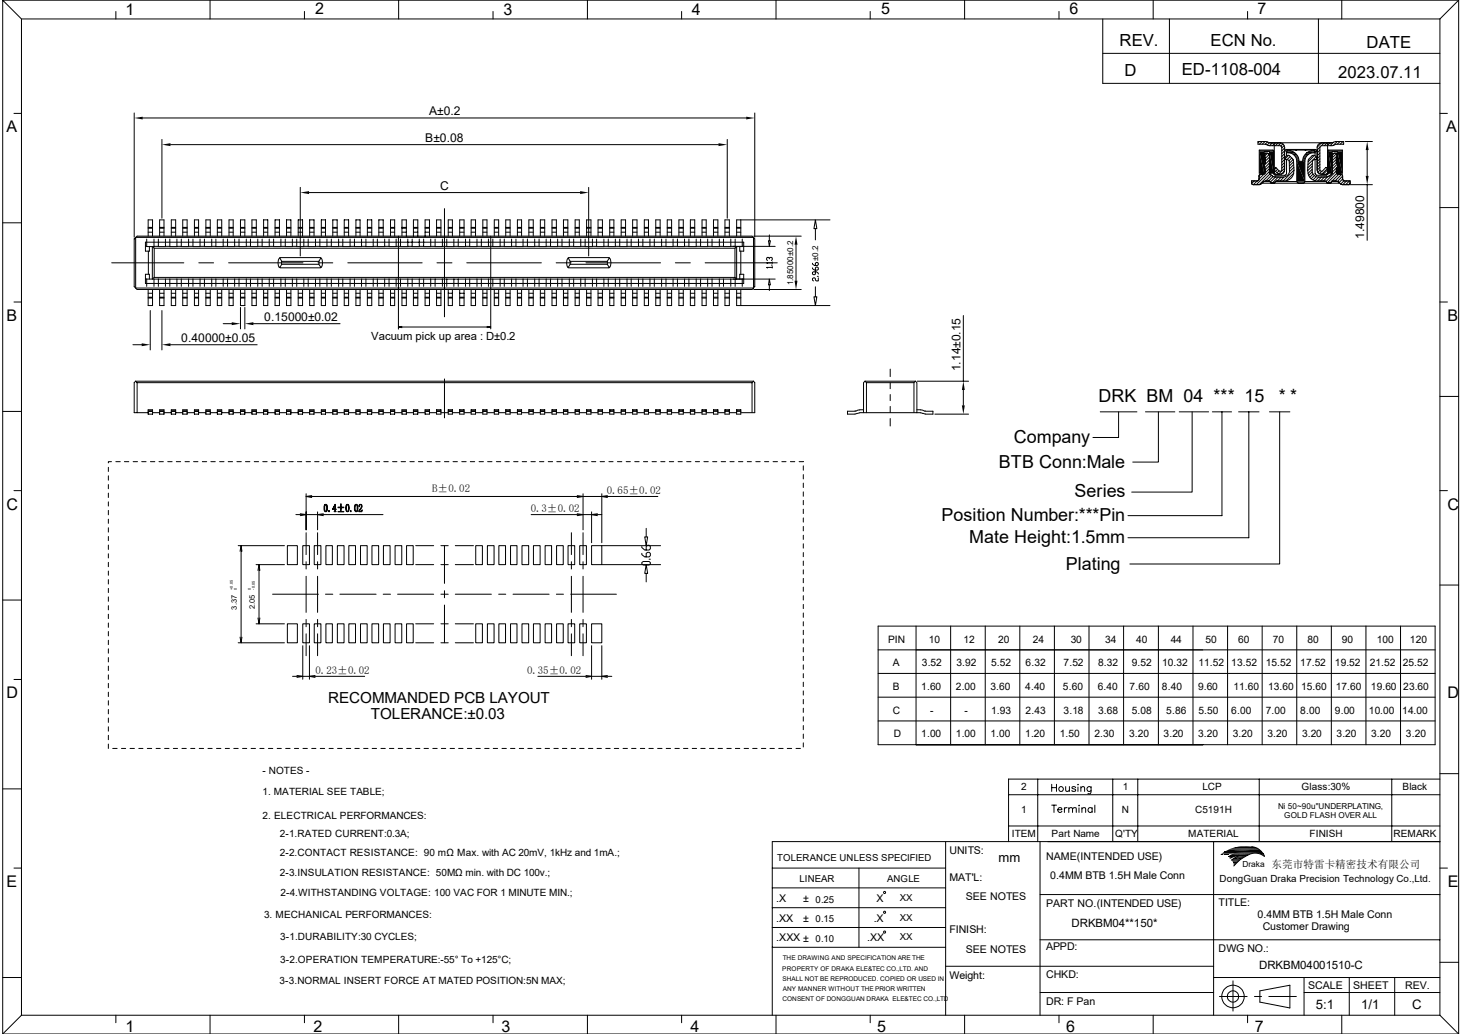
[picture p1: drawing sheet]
<svg xmlns="http://www.w3.org/2000/svg" width="297mm" height="210mm" viewBox="0 0 297 210" stroke-linecap="round" stroke-linejoin="round" font-family="sans-serif">
<defs><g id="words">
<g font-size="3.6">
<text x="223.2" y="81.7">DRK BM 04 *** 15</text>
<text x="259.8" y="81.7">* *</text>
<text x="202.9" y="95">BTB Conn:Male</text>
<text x="206" y="90">Company</text>
<text x="218.3" y="100.9">Series</text>
<text x="191.3" y="105.9">Position Number:***Pin</text>
<text x="196.9" y="110.4">Mate Height:1.5mm</text>
<text x="216.5" y="115.7">Plating</text>
</g>
<g font-size="3.4">
<text x="227.5" y="9.4">REV.</text>
<text x="245.9" y="9.4">ECN No.</text>
<text x="277.6" y="9.6">DATE</text>
<text x="228.4" y="15.4">D</text>
<text x="240.1" y="15.2">ED-1108-004</text>
<text x="271.8" y="15.7">2023.07.11</text>
</g>
<g font-size="3.3">
<text x="25.5" y="3.1">1</text>
<text x="64.1" y="2.9">2</text>
<text x="102.3" y="3">3</text>
<text x="140.5" y="3">4</text>
<text x="179" y="2.9">5</text>
<text x="217.3" y="2.9">6</text>
<text x="255.4" y="2.9">7</text>
<text x="1.3" y="26.8">A</text>
<text x="293.8" y="26.8">A</text>
<text x="1.3" y="65.1">B</text>
<text x="294.1" y="65.1">B</text>
<text x="1.3" y="103.5">C</text>
<text x="294.1" y="103.5">C</text>
<text x="1.3" y="141.8">D</text>
<text x="294.1" y="141.8">D</text>
<text x="1.3" y="180.1">E</text>
<text x="294.1" y="180.1">E</text>
<text x="25.5" y="209.7">1</text>
<text x="63.7" y="209.7">2</text>
<text x="101.9" y="209.7">3</text>
<text x="140.3" y="209.6">4</text>
<text x="178.2" y="209.7">5</text>
<text x="216.6" y="209.7">6</text>
<text x="254.9" y="209.6">7</text>
</g>
<g font-size="3.1">
<text x="66.7" y="142.8">RECOMMANDED PCB LAYOUT</text>
<text x="75.3" y="146">TOLERANCE:±0.03</text>
</g>
<g font-size="2.7">
<text x="202.9" y="175">mm</text>
<text x="267.3" y="204.9">5:1</text>
<text x="276.5" y="204.9">1/1</text>
<text x="286.9" y="204.9">C</text>
</g>
<g font-size="2.5">
<text x="87.2" y="23.4">A±0.2</text>
<text x="86.4" y="28.8">B±0.08</text>
<text x="89.4" y="38.6">C</text>
<text x="277.2" y="48.6" transform="rotate(-90 277.2 48.6)">1.49800</text>
<text x="53.7" y="65.2">0.15000±0.02</text>
<text x="36.8" y="69.4">0.40000±0.05</text>
<text x="195.1" y="75.4" transform="rotate(-90 195.1 75.4)">1.14±0.15</text>
</g>
<g font-size="2.3">
<text x="75.4" y="69.1">Vacuum pick up area : D±0.2</text>
<text x="217.7" y="188.4">DRKBM04**150*</text>
<text x="255.8" y="196.7">DRKBM04001510-C</text>
</g>
<g font-size="2.2">
<text x="87.8" y="99.9">B±0.02</text>
<text x="123.3" y="100.3">0.65±0.02</text>
<text x="107.8" y="104">0.3±0.02</text>
<text x="64.1" y="136.8">0.23±0.02</text>
<text x="107.1" y="136.8">0.35±0.02</text>
<text x="192.9" y="173.4">UNITS:</text>
<text x="192.9" y="178.9">MAT'L:</text>
<text x="212.5" y="174.6">NAME(INTENDED USE)</text>
<text x="213.4" y="178.6">0.4MM BTB 1.5H Male Conn</text>
<text x="258.3" y="176.4">东莞市特雷卡精密技术有限公司</text>
<text x="157.7" y="183.2">.X</text>
<text x="163.2" y="183.2">± 0.25</text>
<text x="178.1" y="183.2">X</text>
<text x="196.2" y="182.8">SEE NOTES</text>
<text x="212.5" y="184.2">PART NO.(INTENDED USE)</text>
<text x="247.6" y="184">TITLE:</text>
<text x="157.7" y="187.2">.XX</text>
<text x="157.7" y="191.2">.XXX ± 0.10</text>
<text x="163.2" y="187.2">± 0.15</text>
<text x="176.1" y="191.2">.XX</text>
<text x="177.5" y="187.2">.X</text>
<text x="192.9" y="189.4">FINISH:</text>
<text x="255.5" y="186.4">0.4MM BTB 1.5H Male Conn</text>
<text x="256.5" y="188.8">Customer Drawing</text>
<text x="196.2" y="193.5">SEE NOTES</text>
<text x="212.5" y="193">APPD:</text>
<text x="247.6" y="193.3">DWG NO.:</text>
<text x="192.9" y="198.9">Weight:</text>
<text x="212.5" y="198.6">CHKD:</text>
<text x="265.8" y="201">SCALE</text>
<text x="274.9" y="201">SHEET</text>
<text x="285.5" y="201">REV.</text>
<text x="212.5" y="204.2">DR: F Pan</text>
</g>
<g font-size="2.1">
<text x="180.4" y="130.5">PIN</text>
<text x="188.7" y="130.5">10</text>
<text x="195.8" y="130.5">12</text>
<text x="202.8" y="130.5">20</text>
<text x="209.8" y="130.5">24</text>
<text x="217.5" y="130.5">30</text>
<text x="224.5" y="130.5">34</text>
<text x="230.8" y="130.5">40</text>
<text x="237.8" y="130.5">44</text>
<text x="244.9" y="130.5">50</text>
<text x="251.6" y="130.5">60</text>
<text x="258.6" y="130.5">70</text>
<text x="265.6" y="130.5">80</text>
<text x="272.6" y="130.5">90</text>
<text x="279.7" y="130.5">100</text>
<text x="286.4" y="130.5">120</text>
<text x="181.4" y="135.3">A</text>
<text x="187.3" y="135.3">3.52</text>
<text x="194.3" y="135.3">3.92</text>
<text x="201.3" y="135.3">5.52</text>
<text x="208.4" y="135.3">6.32</text>
<text x="216.1" y="135.3">7.52</text>
<text x="223.1" y="135.3">8.32</text>
<text x="229.9" y="135.3">9.52</text>
<text x="236.1" y="135.3">10.32</text>
<text x="243.5" y="135.3">11.52</text>
<text x="250.1" y="135.3">13.52</text>
<text x="257.1" y="135.3">15.52</text>
<text x="264.2" y="135.3">17.52</text>
<text x="271.2" y="135.3">19.52</text>
<text x="278.3" y="135.3">21.52</text>
<text x="285" y="135.3">25.52</text>
<text x="181.4" y="140.1">B</text>
<text x="187.2" y="140.1">1.60</text>
<text x="194.2" y="140.1">2.00</text>
<text x="201.2" y="140.1">3.60</text>
<text x="208.3" y="140.1">4.40</text>
<text x="215.9" y="140.1">5.60</text>
<text x="223" y="140.1">6.40</text>
<text x="229.5" y="140.1">7.60</text>
<text x="236.1" y="140.1">8.40</text>
<text x="243.4" y="140.1">9.60</text>
<text x="250.6" y="140.1">11.60</text>
<text x="257.6" y="140.1">13.60</text>
<text x="264.3" y="140.1">15.60</text>
<text x="271.4" y="140.1">17.60</text>
<text x="278.5" y="140.1">19.60 23.60</text>
<text x="181.4" y="144.9">C</text>
<text x="181.6" y="149.8">D</text>
<text x="187.2" y="149.8">1.00</text>
<text x="188.9" y="144.9">-</text>
<text x="194.2" y="149.8">1.00</text>
<text x="196" y="144.9">-</text>
<text x="201.2" y="149.8">1.00</text>
<text x="201.3" y="144.9">1.93</text>
<text x="208.3" y="149.8">1.20</text>
<text x="208.4" y="144.9">2.43</text>
<text x="215.3" y="149.8">1.50</text>
<text x="216.1" y="144.9">3.18</text>
<text x="222.3" y="149.8">2.30</text>
<text x="223.1" y="144.9">3.68</text>
<text x="229.4" y="149.8">3.20</text>
<text x="229.9" y="144.9">5.08</text>
<text x="236.4" y="149.8">3.20</text>
<text x="236.9" y="144.9">5.86</text>
<text x="243.4" y="149.8">3.20</text>
<text x="243.5" y="144.9">5.50</text>
<text x="250.1" y="144.9">6.00</text>
<text x="250.4" y="149.8">3.20</text>
<text x="257.1" y="144.9">7.00</text>
<text x="257.5" y="149.8">3.20</text>
<text x="264.2" y="144.9">8.00</text>
<text x="264.5" y="149.8">3.20</text>
<text x="271.2" y="144.9">9.00</text>
<text x="271.5" y="149.8">3.20</text>
<text x="278.1" y="144.9">10.00</text>
<text x="278.6" y="149.8">3.20</text>
<text x="284.9" y="144.9">14.00</text>
<text x="285.6" y="149.8">3.20</text>
</g>
<g font-size="2">
<text x="53.3" y="161.5">1. MATERIAL SEE TABLE;</text>
<text x="53.3" y="157.3">- NOTES -</text>
<text x="207.4" y="160.5">2</text>
<text x="228.1" y="160.5">1</text>
<text x="244.3" y="160.5">LCP</text>
<text x="264.4" y="160.5">Glass:30%</text>
<text x="285" y="160.5">Black</text>
<text x="53.3" y="166.3">2. ELECTRICAL PERFORMANCES:</text>
<text x="207.4" y="165.1">1</text>
<text x="227.9" y="165.1">N</text>
<text x="242.8" y="165.1">C5191H</text>
<text x="56.9" y="169.9">2-1.RATED CURRENT:0.3A;</text>
<text x="56.9" y="173.8">2-2.CONTACT RESISTANCE: 90 mΩ Max. with AC 20mV, 1kHz and 1mA.;</text>
<text x="205.6" y="170">ITEM</text>
<text x="213.6" y="170">Part Name</text>
<text x="226.6" y="170">Q'TY</text>
<text x="241.4" y="170">MATERIAL</text>
<text x="266" y="170">FINISH</text>
<text x="283.1" y="170">REMARK</text>
<text x="56.9" y="177.9">2-3.INSULATION RESISTANCE: 50MΩ min. with DC 100v.;</text>
<text x="247.8" y="179.1">DongGuan Draka Precision Technology Co.,Ltd.</text>
<text x="57" y="182">2-4.WITHSTANDING VOLTAGE: 100 VAC FOR 1 MINUTE MIN.;</text>
<text x="53.6" y="186.5">3. MECHANICAL PERFORMANCES:</text>
<text x="56.9" y="190.9">3-1.DURABILITY:30 CYCLES;</text>
<text x="56.9" y="195.5">3-2.OPERATION TEMPERATURE:-55° To +125°C;</text>
<text x="56.8" y="199.9">3-3.NORMAL INSERT FORCE AT MATED POSITION:5N MAX;</text>
</g>
<g font-size="1.9">
<text x="157.9" y="174.9">TOLERANCE UNLESS SPECIFIED</text>
<text x="162.4" y="179.1">LINEAR</text>
<text x="180.2" y="179.1">ANGLE</text>
<text x="182.8" y="183">XX</text>
<text x="182.8" y="187">XX</text>
<text x="182.8" y="191">XX</text>
</g>
<g font-size="1.7">
<text x="166.2" y="53" transform="rotate(-90 166.2 53)">±0.2</text>
<text x="161.2" y="58" transform="rotate(-90 161.2 58)">1.85000±0.2</text>
<text x="259.6" y="164.3">Ni 50~90u&quot;UNDERPLATING,</text>
<text x="260.9" y="166.1">GOLD FLASH OVER ALL</text>
<text x="252.4" y="176">Draka</text>
</g>
<g font-size="1.5">
<text x="48.1" y="123.8" transform="rotate(-90 48.1 123.8)">3.37</text>
<text x="51.8" y="123.8" transform="rotate(-90 51.8 123.8)">2.05</text>
</g>
<g font-size="1.3">
<text x="158.9" y="197.1">PROPERTY OF DRAKA ELE&amp;TEC CO.,LTD. AND</text>
<text x="159" y="195.1">THE DRAWING AND SPECIFICATION ARE THE</text>
<text x="159" y="199.2">SHALL NOT BE REPRODUCED. COPIED OR USED IN</text>
<text x="159" y="203.4">CONSENT OF DONGGUAN DRAKA ELE&amp;TEC CO.,LTD</text>
<text x="159" y="201.3">ANY MANNER WITHOUT THE PRIOR WRITTEN</text>
</g>
<g font-size=".8">
<text x="47.3" y="119.8" transform="rotate(-90 47.3 119.8)">+0.05</text>
<text x="48.1" y="119.8" transform="rotate(-90 48.1 119.8)">0</text>
<text x="51" y="119.8" transform="rotate(-90 51 119.8)">0</text>
<text x="51.8" y="119.8" transform="rotate(-90 51.8 119.8)">-0.05</text>
</g>
</g></defs>
<g fill="none" stroke="#000" stroke-width=".2">
<path d="M.6 0h295.7v210h-295.7v-210l3.8 3.9M23.5 2.3v1.6M42.7 0v3.9M61.8 2.3v1.6M81 0v3.9M100.2 2.3v1.6M119.3 0v3.9M138.5 2.3v1.6M157.6 0v3.9M176.8 2.3v1.6M196 0v3.9M215.1 2.3v1.6"/>
<path d="M224 3.9v13h68.5M224 10.8h68.5M234.3 0v3.9M237.6 3.9v13M253.4 2.3v1.6M267.8 3.9v13M272.6 0v3.9M292.5 3.9h-288.1v202.3M292.5 3.9v202.3M296.3 0l-3.8 3.9M2.8 23h1.6M27.3 22.9v25.3"/>
<path d="M29 24h122.6M32.9 28.3v16M34.6 29.4h111.4M61 38.1v13.9M62.8 39.1h55.1M119.6 38.1v13.9M147.7 28.3v16M153.3 22.9v25.3M254.3 37.2v.2l.3 .1h1.3M254.8 36.7l-.5 .6M255.4 36.7l-.8 .8M255.4 36.7h-1.1v.5"/>
<path d="M255.8 30.5h2.9M255.8 30.7h2.9M255.9 28.7l-.3 .3M256.1 37.4l-.2 .1M256.2 35.4l-.4 .4M256.4 28.7l-.5 .6M256.5 35.2v.2M256.5 37v.2h15.5v-.2M256.7 33.7l.2 .4M256.7 36.9l-.6 .5M256.8 36.9h1.3M256.8 35.4l-1 1"/>
<path d="M256.8 33.4l-.1 .3M256.9 31.6l.1 .3M256.9 34.1l.1 .2v1l-1.1 .2-.2 1.2h-.3M256.9 31.5v.1M257 31.9v1.2l-.2 .3M257 28.7l-.6 .6M257.1 36.8l-.3 .1M257.1 36.7l.9 .1 .1 .3M257.1 29.3l.1 .1M257.3 29.3l.6 .3h2.2l.2 .3M257.5 31.2h.3M257.5 31.1h-.5l-.1 .4"/>
<path d="M257.5 28.8l-.5 .5M257.5 31.1l-.6 .7M257.6 28.9l-.4-.2h-1.6v.6h1.5M257.6 28.9l.5 .1M257.8 31.3l.1 .2M257.9 31.4l-.9 .8M257.9 29l-.5 .5M257.9 31.9l-.9 .8M257.9 32.5l-1.1 1.1M257.9 33.1l-1 1M257.9 33.7l-.9 .8M257.9 34.2l-.9 .9"/>
<path d="M257.9 34.8l-2.7 2.7M257.9 35.1l.2 .2M257.9 29h12.7M258 35.3l-2.2 2.2M258.1 29l2.2 .1 .4 .2 .2 .6M258.1 37.1h.9zM258.3 35.6l-1.1 1.1M258.5 29l-.6 .6M258.7 35.9l-1 .8M258.7 35.2h-.8v-4.4h-1.1v4.4h-1v-4.7h2.8l.1 .1v4.7M258.7 35.3h.3M258.9 34.3l.3-.3 .7 .8"/>
<path d="M258.9 29v6.1l.2 .3h.9M259.1 29l-.6 .6M259.1 35.9l-1 1.1M259.2 34.1l-.3 .4M259.3 36.8l-.2 .1-.1 .2M259.3 36.7l1.6 .1M259.5 34.4l-.4 .4M259.7 35.3l-.1 .1M259.7 29l-.6 .6M259.7 35.9l-1.2 1.2M259.8 34.7l-.4 .4M260.2 29l-.5 .6"/>
<path d="M260.3 36l-.8 .7M260.3 34.5l-.1 .3-.3-.1M260.4 29.9v4.6M260.6 29.2l-.4 .4M260.9 35.9l-.8 .9M260.9 29.5l-.5 .6M260.9 34.5a.85 .85 0 0 1-.5 .8 .85 .85 0 0 1-.9-.2l-.6-.6M260.9 34.8l-.6 .6M260.9 30.7v3.8a.84 .84 0 0 1-1.2 .8M261 33l-.6 .6M261 30.1l-.6 .5M261 31.2l-.6 .6"/>
<path d="M261 31.8l-.6 .6M261 33.6l-.6 .6M261 34.2l-1.2 1.1M261 29.9v4.6M261 32.4l.9 .2 .1 2.1a1.3 1.3 0 0 1-1.3 1.3l-1.8-.1-.9-.5M261 30.7l.1-.3h.2h5.9h.3v.3M261.4 31a1.78 1.78 0 0 1 2 1.8v4.1h-4.3M261.4 31.6v-.8l.3-.3h5.2l.3 .3v.8M261.4 32.4v2.9l-.3 .3h-2.1l-.3-.3M261.5 30.6h-.5l-.6 .6M261.8 31.5l-1.4 1.5M262 30.5v.1"/>
<path d="M262 30.6a2.2 2.2 0 0 1 1.9 2.2h.7a2.2 2.2 0 0 1 1.9-2.2M262.1 31.8l-.6 .6M262.4 32.1l-.5 .5M262.6 32.3l.1 .2M262.6 32.3l-.6-.6a.66 .66 0 0 0-1 .5v.2M262.7 32.4l-.7 .7M262.8 32.5l.1 2.2M262.8 32.9l-.8 .8M262.8 33.4l-.8 .9M262.8 34.7a1.96 1.96 0 0 1-2 2.1M262.8 34l-.8 .9M262.8 35.2l-1.6 1.5"/>
<path d="M262.9 34.5l-2.3 2.3M263.2 30.4v.1M263.4 30.4v.1M263.5 36.9l.1 .2 .2 .1M265.1 36.9l-.1 .2-.2 .1M265.1 36.9h4.4M265.1 30.4v.1M265.3 30.4v.1M265.7 34.7a1.96 1.96 0 0 0 2 2.1l1.5-.1M265.8 32.5l-.2 2.2 1-.9M265.9 32.3l-.1 .2M266.5 30.5v.1"/>
<path d="M266.6 34.4l-.9 .8M266.6 34.9l-.7 .7M266.6 33.2l-.9 .9M266.7 35.3l-.6 .7M267 35.7l-.6 .6M267 30.6h.6M267 31.5l-1.2 1.4M267.2 31a1.78 1.78 0 0 0-2.1 1.8v4.1M267.2 32.4v2.9l.3 .3h2l.3-.3M267.3 31.8l-.4-.3-.3 .1-.7 .7M267.3 31.8l.2 .6M267.4 31.8l-1.7 1.6"/>
<path d="M267.4 35.9l-.7 .6M267.5 32.4l-.8 .2-.1 2.1a1.3 1.3 0 0 0 1.2 1.3l1.8-.1 .9-.5M267.6 29.9v4.6a.85 .85 0 0 0 .5 .8 .85 .85 0 0 0 .9-.2M267.6 32.2l-.2 .2M267.6 34.5a.84 .84 0 0 0 1.3 .8M267.9 36l-.7 .7M268.1 32.3l-.5 .5M268.1 29.9l-.5 .6M268.1 30.5l-.5 .6M268.1 31.1l-.5 .6M268.1 31.7l-.5 .6M268.1 32.8l-.5 .6"/>
<path d="M268.1 33.4l-.5 .6M268.1 34l-.5 .6M268.1 34.6l-.4 .4M268.1 29.9l.1 4.7 .2 .2 .2-.1M268.4 29l-.6 .3-.2 .6M268.4 29.6l-.2 .3M268.4 29l-.8 .9M268.4 29h2.1M268.5 35.9l-.8 .9M268.5 34.8l-.5 .5M268.6 34.8l.8-.8 .3 .3v.2l-.6 .6M268.9 35.3v.1"/>
<path d="M269 29l-.6 .6M269.1 35.9l-.8 .9M269.2 36.8l.3 .1v.2M269.5 35.3h.3M269.6 37.1h.8zM269.6 29l-.6 .6M269.7 34.2l-1.2 1.2M269.7 35.9l-.8 .9M269.7 29v6.1l-.3 .3h-.8M269.8 30.5h2.9M269.8 30.7h2.9M269.8 35.2h.8v-4.4h1.1v4.4h1v-4.7h-2.8l-.1 .1v4.7"/>
<path d="M270.2 29l-.6 .6M270.4 37l-.1 .1M270.5 29l.8-.3h1.7v.6h-1.6M270.5 36.9h1.3M270.6 35.1l-.1 .2M270.8 31.3l-.1 .2M270.9 28.9l-.7 .7M271 31.1l-.3 .4M271.1 31.2h-.3M271.1 31.1h.4l.1 .4M271.3 29.3l-.6 .3h-2.3M271.4 36.8l.4 .1"/>
<path d="M271.4 36.7h-.6l-.3 .1-.1 .3M271.4 29.3l-.1 .1M271.5 32.4l-.9 .8M271.5 33l-.9 .8M271.5 34.7l-2.1 2.1M271.5 31.9v1.2l.3 .3M271.5 31.2l-.9 .8M271.5 35.3l-1.8 1.8M271.6 34.1l-.1 .2 .1 1 1.1 .2 .1 .9M271.6 31.5l.1 .1M271.7 31.6l-.2 .3M271.7 28.7l-.9 .8"/>
<path d="M271.7 31.6l-1.1 1M271.7 33.3l-1.1 1.1M271.7 33.9l-1.1 1.1M271.7 33.4l.2 .3M271.8 36.9l.6 .5M271.9 33.7l-.3 .4zM272 35.2v.2l-1.4 1.4M272.2 28.7l-.5 .6M272.5 37.4l.2 .1M272.5 35.4l-1.3 1.3M272.7 37.5h6.1M272.8 35.8l-1.1 1"/>
<path d="M272.8 36.4l-.8 .7M272.8 36.4l.1 .3h.2M272.8 28.7l-.6 .6M273 29.2l-.2 .1M273 36.7l-.6 .7M273.1 36.7h1.2v.5M273.3 28.7h5.5M273.6 36.7l-.8 .8M274.2 36.7l-.8 .8M274.3 37.2l-.1 .2-.3 .1M274.3 37.2l-.3 .3M277.7 30.5v5.2"/>
<path d="M277.7 37.5v11.3M292.5 23h1.5M.6 45.3h3.8M22.7 53.4h14.6M27.3 48.5l.6-.5h124.9l.5 .5v9.7l-.5 .6h-124.9l-.6-.6zM27.6 48.2h125.5v10.3h-125.5zM29.5 56.7h128M29.5 50h.3M29.8 48.6v1.5h1.5v-1.5M29.8 56.7v1.5M30.1 59.6h.9M30.1 46.2h.9"/>
<path d="M30.1 46.4h.9M30.1 47.2h.9M30.1 48v-3.3h.9v3.3M30.1 58.8v3.3h.9v-3.3M30.1 51v4.7M31.3 50h.9M31.3 56.7v1.5M31.3 50.4h118M31.3 56.3h118M31.3 50.4l-.4-.3v6.6l.4-.4M31.3 50.4v5.9M32.2 48.6v1.5h1.4v-1.5"/>
<path d="M32.2 56.7v1.5M32.4 59.6h.9M32.4 46.2h.9M32.4 46.4h.9M32.4 47.2h.9M32.4 48v-3.3h.9v3.3M32.4 58.8v3.3h.9v-3.3M33.6 50h.9M33.6 56.7v1.5M34.5 48.6v1.5h1.4v-1.5M34.5 56.7v1.5M34.8 59.6h.9"/>
<path d="M34.8 47.2h.9M34.8 46.2h.9M34.8 46.4h.9M34.8 48v-3.3h.9v3.3M34.8 58.8v3.3h.9v-3.3M35.9 50h.9M35.9 56.7v1.5M36.8 48.6v1.5h1.5v-1.5M36.8 56.7v1.5M37.1 59.6h.9M37.1 46.2h.9M37.1 46.4h.9"/>
<path d="M37.1 47.2h.9M37.1 48v-3.3h.9v3.3M37.1 58.8v3.3h.9v-3.3M38.3 50h.9M38.3 56.7v1.5M39.2 48.6v1.5h1.4v-1.5M39.2 56.7v1.5M39.5 59.6h.8M39.5 46.2h.8M39.5 46.4h.8M39.5 47.2h.8M39.5 48v-3.3h.8v3.3"/>
<path d="M39.5 58.8v3.3h.8v-3.3M40.4 53.4h3M40.6 50h.9M40.6 56.7v1.5M41.5 48.6v1.5h1.5v-1.5M41.5 56.7v1.5M41.8 59.6h.9M41.8 47.2h.9M41.8 46.2h.9M41.8 46.4h.9M41.8 48v-3.3h.9v3.3M41.8 58.8v3.3h.9v-3.3"/>
<path d="M43 50h.9M43 56.7v1.5M43.9 48.6v1.5h1.4v-1.5M43.9 56.7v1.5M44.2 59.6h.8M44.2 46.2h.8M44.2 46.4h.8M44.2 47.2h.8M44.2 48v-3.3h.8v3.3M44.2 58.8v3.3h.8v-3.3M45.3 50h.9M45.3 56.7v1.5"/>
<path d="M46.2 48.6v1.5h1.5v-1.5M46.2 56.7v1.5M46.4 53.4h15.2M46.5 59.6h.9M46.5 46.2h.9M46.5 46.4h.9M46.5 47.2h.9M46.5 48v-3.3h.9v3.3M46.5 58.8v3.3h.9v-3.3M47.7 50h.9M47.7 56.7v1.5M48.6 48.6v1.5h1.4v-1.5"/>
<path d="M48.6 56.7v1.5M48.9 59.6h.8M48.9 47.2h.8M48.9 46.2h.8M48.9 46.4h.8M48.9 48v-3.3h.8v3.3M48.9 58.8v3.3h.8v-3.3M50 50h.9M50 56.7v1.5M50.9 48.6v1.5h1.5v-1.5M50.9 56.7v1.5M51.2 59.6h.9"/>
<path d="M51.2 46.2h.9M51.2 46.4h.9M51.2 47.2h.9M51.2 48v-3.3h.9v3.3M51.2 58.8v3.3h.9v-3.3M52.4 50h.9M52.4 56.7v1.5M53.3 48.6v1.5h1.4v-1.5M53.3 56.7v1.5M53.6 59.6h.8M53.6 48v-3.3h.8v3.3M53.6 58.8v3.3h.8v-3.3"/>
<path d="M53.6 47.2h.8M53.6 46.2h.8M53.6 46.4h.8M54.7 56.7v1.5M54.7 50h.9M55.6 48.6v1.5h1.5v-1.5M55.6 56.7v1.5M55.9 48v-3.3h.9v3.3M55.9 58.8v3.3h.9v-3.3M55.9 59.6h.9M55.9 46.2h.9M55.9 46.4h.9"/>
<path d="M55.9 47.2h.9M56.7 52.5l-.2 .9 .2 .9M56.7 54.2l.2 .2M56.9 52.4l.3 .7M56.9 52.3h8.2M56.9 54.4h8.2M56.9 52.4l-.2 .1M57.1 56.7v1.5M57.1 50h.9M57.2 53.7l-.3 .7M57.2 53.1h7.6M57.2 53.7h7.6"/>
<path d="M57.2 53.1v.6M58 48.6v1.5h1.4v-1.5M58 56.7v1.5M58.2 48v-3.3h.9v3.3M58.2 58.8v3.3h.9v-3.3M58.2 59.6h.9M58.2 46.2h.9M58.2 46.4h.9M58.2 47.2h.9M59.4 56.7v1.5M59.4 50h.9M60.3 48.6v1.5h1.4v-1.5"/>
<path d="M60.3 56.7v1.5M60.6 48v-3.3h.9v3.3M60.6 58.8v3.3h.9v-3.3M60.6 59.6h.9M60.6 47.2h.9M60.6 46.2h.9M60.6 46.4h.9M61.7 56.7v1.5M61.7 50h.9M62.6 48.6v1.5h1.5v-1.5M62.6 56.7v1.5M62.9 48v-3.3h.9v3.3"/>
<path d="M62.9 58.8v3.3h.9v-3.3M62.9 59.6h.9M62.9 46.2h.9M62.9 46.4h.9M62.9 47.2h.9M64.1 56.7v1.5M64.1 50h.9M64.6 53.4h3M64.8 53.7l.4 .7M64.8 53.1v.6M65 48.6v1.5h1.4v-1.5M65 56.7v1.5"/>
<path d="M65.1 52.4l.2 .1M65.2 52.4h.1M65.2 52.4l-.4 .7M65.3 48v-3.3h.8v3.3M65.3 58.8v3.3h.8v-3.3M65.3 59.6h.8M65.3 54.2l-.2 .2M65.3 46.2h.8M65.3 46.4h.8M65.3 47.2h.8M65.3 52.5l.2 .9-.2 .8M66.4 56.7v1.5"/>
<path d="M66.4 50h.9M67.3 48.6v1.5h1.5v-1.5M67.3 56.7v1.5M67.6 48v-3.3h.9v3.3M67.6 58.8v3.3h.9v-3.3M67.6 59.6h.9M67.6 46.2h.9M67.6 46.4h.9M67.6 47.2h.9M68.8 56.7v1.5M68.8 50h.8M69.6 48.6v1.5h1.5v-1.5"/>
<path d="M69.6 56.7v1.5M69.9 48v-3.3h.9v3.3M69.9 58.8v3.3h.9v-3.3M69.9 59.6h.9M69.9 46.2h.9M69.9 46.4h.9M69.9 47.2h.9M70.7 53.4h15.1M71.1 56.7v1.5M71.1 50h.9M72 48.6v1.5h1.4v-1.5M72 56.7v1.5"/>
<path d="M72.3 59.6h.9M72.3 48v-3.3h.9v3.3M72.3 58.8v3.3h.9v-3.3M72.3 46.2h.9M72.3 46.4h.9M72.3 47.2h.9M73.4 56.7v1.5M73.4 50h.9M74.3 48.6v1.5h1.5v-1.5M74.3 56.7v1.5M74.6 48v-3.3h.9v3.3M74.6 58.8v3.3h.9v-3.3"/>
<path d="M74.6 59.6h.9M74.6 46.2h.9M74.6 46.4h.9M74.6 47.2h.9M75.8 56.7v1.5M75.8 50h.9M76.7 56.7v1.5M77 48v-3.3h.9v3.3M77 58.8v3.3h.9v-3.3M77 59.6h.9M77 46.2h.9M77 46.4h.9"/>
<path d="M77 47.2h.9M78.1 48.6v1.5h-1.4v-1.5M78.1 56.7v1.5M78.1 50h.9M79 48.6v1.5h1.5v-1.5M79 56.7v1.5M79.3 59.6h.9M79.3 48v-3.3h.9v3.3M79.3 58.8v3.3h.9v-3.3M79.3 46.2h.9M79.3 46.4h.9M79.3 47.2h.9"/>
<path d="M80.5 56.7v1.5M80.5 50h.9M80.9 48v18.8M81.4 48.6v1.5h1.4v-1.5M81.4 56.7v1.5M81.7 59.6h.8M81.7 48v-3.3h.8v3.3M81.7 58.8v3.3h.8v-3.3M81.7 46.2h.8M81.7 46.4h.8M81.7 47.2h.8M82.8 56.7v1.5"/>
<path d="M82.8 50h.9M83.7 48.6v1.5h1.5v-1.5M83.7 56.7v1.5M84 59.6h.9M84 48v-3.3h.9v3.3M84 46.2h.9M84 46.4h.9M84 47.2h.9M84 58.8v3.3h.9v-3.3M85.2 56.7v1.5M85.2 50h.9M86.1 48.6v1.5h1.4v-1.5"/>
<path d="M86.1 56.7v1.5M86.4 59.6h.8M86.4 48v-3.3h.8v3.3M86.4 46.2h.8M86.4 46.4h.8M86.4 47.2h.8M86.4 58.8v3.3h.8v-3.3M87.5 56.7v1.5M87.5 50h.9M88.4 48.6v1.5h1.5v-1.5M88.4 56.7v1.5M88.7 59.6h.9"/>
<path d="M88.7 48v-3.3h.9v3.3M88.7 58.8v3.3h.9v-3.3M88.7 46.2h.9M88.7 46.4h.9M88.7 47.2h.9M88.8 53.4h3M89.9 56.7v1.5M89.9 50h.9M90.3 42.4v21.9M90.8 56.7v1.5M91.1 48v-3.3h.8v3.3M91.1 58.8v3.3h.8v-3.3"/>
<path d="M91.1 59.6h.8M91.1 46.2h.8M91.1 46.4h.8M91.1 47.2h.8M92.2 48.6v1.5h-1.4v-1.5M92.2 56.7v1.5M92.2 50h.9M93.1 48.6v1.5h1.5v-1.5M93.1 56.7v1.5M93.4 48v-3.3h.9v3.3M93.4 58.8v3.3h.9v-3.3M93.4 59.6h.9"/>
<path d="M93.4 46.2h.9M93.4 46.4h.9M93.4 47.2h.9M94.6 56.7v1.5M94.6 50h.8M94.8 53.4h15.2M95.4 48.6v1.5h1.5v-1.5M95.4 56.7v1.5M95.7 59.6h.9M95.7 46.2h.9M95.7 46.4h.9M95.7 47.2h.9"/>
<path d="M95.7 48v-3.3h.9v3.3M95.7 58.8v3.3h.9v-3.3M96.9 50h.9M96.9 56.7v1.5M97.8 48.6v1.5h1.4v-1.5M97.8 56.7v1.5M98.1 59.6h.8M98.1 47.2h.8M98.1 46.2h.8M98.1 46.4h.8M98.1 48v-3.3h.8v3.3M98.1 58.8v3.3h.8v-3.3"/>
<path d="M99.2 50h.9M99.2 56.7v1.5M99.7 48v18.8M100.1 48.6v1.5h1.5v-1.5M100.1 56.7v1.5M100.4 59.6h.9M100.4 46.2h.9M100.4 46.4h.9M100.4 47.2h.9M100.4 48v-3.3h.9v3.3M100.4 58.8v3.3h.9v-3.3M101.6 50h.8"/>
<path d="M101.6 56.7v1.5M102.4 48.6v1.5h1.5v-1.5M102.4 56.7v1.5M102.7 59.6h.9M102.7 46.2h.9M102.7 46.4h.9M102.7 47.2h.9M102.7 48v-3.3h.9v3.3M102.7 58.8v3.3h.9v-3.3M103.9 50h.9M103.9 56.7v1.5M104.8 48.6v1.5h1.5v-1.5"/>
<path d="M104.8 56.7v1.5M105.1 59.6h.9M105.1 47.2h.9M105.1 46.2h.9M105.1 46.4h.9M105.1 48v-3.3h.9v3.3M105.1 58.8v3.3h.9v-3.3M106.3 50h.8M106.3 56.7v1.5M107.1 48.6v1.5h1.5v-1.5M107.1 56.7v1.5M107.4 59.6h.9"/>
<path d="M107.4 46.2h.9M107.4 46.4h.9M107.4 47.2h.9M107.4 48v-3.3h.9v3.3M107.4 58.8v3.3h.9v-3.3M108.6 50h.9M108.6 56.7v1.5M109.5 48.6v1.5h1.5v-1.5M109.5 56.7v1.5M109.8 59.6h.9M109.8 47.2h.9M109.8 46.2h.9"/>
<path d="M109.8 46.4h.9M109.8 48v-3.3h.9v3.3M109.8 58.8v3.3h.9v-3.3M111 50h.8M111 56.7v1.5M111.8 48.6v1.5h1.5v-1.5M111.8 56.7v1.5M112.1 59.6h.9M112.1 47.2h.9M112.1 46.2h.9M112.1 46.4h.9M112.1 48v-3.3h.9v3.3"/>
<path d="M112.1 58.8v3.3h.9v-3.3M113 53.4h3M113.3 50h.9M113.3 56.7v1.5M114.2 48.6v1.5h1.5v-1.5M114.2 56.7v1.5M114.5 59.6h.9M114.5 46.2h.9M114.5 46.4h.9M114.5 47.2h.9M114.5 48v-3.3h.9v3.3M114.5 58.8v3.3h.9v-3.3"/>
<path d="M115.4 54.2l.2 .2M115.4 52.4l.4 .7M115.4 54.4h.1M115.6 52.4h-.1a1.49 1.49 0 0 0-.2 1.9M115.6 52.3h8.1M115.6 54.4h8.1M115.7 50h.8M115.7 56.7v1.5M115.8 53.7l-.4 .6M115.8 53.1h7.6M115.8 53.7h7.6M115.9 53.1v.6"/>
<path d="M116.5 48.6v1.5h1.5v-1.5M116.5 56.7v1.5M116.8 59.6h.9M116.8 47.2h.9M116.8 46.2h.9M116.8 46.4h.9M116.8 48v-3.3h.9v3.3M116.8 58.8v3.3h.9v-3.3M118 50h.9M118 56.7v1.5M118.9 48.6v1.5h1.5v-1.5M118.9 56.7v1.5"/>
<path d="M119 53.4h15.2M119.2 59.6h.9M119.2 46.2h.9M119.2 46.4h.9M119.2 47.2h.9M119.2 48v-3.3h.9v3.3M119.2 58.8v3.3h.9v-3.3M120.4 50h.8M120.4 56.7v1.5M121.2 48.6v1.5h1.5v-1.5M121.2 56.7v1.5M121.5 59.6h.9"/>
<path d="M121.5 46.2h.9M121.5 46.4h.9M121.5 47.2h.9M121.5 48v-3.3h.9v3.3M121.5 58.8v3.3h.9v-3.3M122.7 50h.9M122.7 56.7v1.5M123.4 53.1v.6M123.4 53.7l.4 .6M123.6 48.6v1.5h1.4v-1.5M123.6 56.7v1.5M123.7 52.4l.2 .1"/>
<path d="M123.7 54.4h.1M123.8 52.4l-.4 .7M123.9 59.6h.8M123.9 54.2l-.2 .2M123.9 47.2h.8M123.9 46.2h.8M123.9 46.4h.8M123.9 48v-3.3h.8v3.3M123.9 58.8v3.3h.8v-3.3M123.9 52.5l.2 .9-.2 .8M125 50h.9M125 56.7v1.5"/>
<path d="M125.9 56.7v1.5M126.2 59.6h.9M126.2 48v-3.3h.9v3.3M126.2 58.8v3.3h.9v-3.3M126.2 46.2h.9M126.2 46.4h.9M126.2 47.2h.9M127.4 48.6v1.5h-1.5v-1.5M127.4 56.7v1.5M127.4 50h.8M128.2 48.6v1.5h1.5v-1.5M128.2 56.7v1.5"/>
<path d="M128.5 59.6h.9M128.5 48v-3.3h.9v3.3M128.5 58.8v3.3h.9v-3.3M128.5 46.2h.9M128.5 46.4h.9M128.5 47.2h.9M129.7 56.7v1.5M129.7 50h.9M130.6 48.6v1.5h1.4v-1.5M130.6 56.7v1.5M130.9 59.6h.8M130.9 48v-3.3h.8v3.3"/>
<path d="M130.9 58.8v3.3h.8v-3.3M130.9 47.2h.8M130.9 46.2h.8M130.9 46.4h.8M132 56.7v1.5M132 50h.9M132.9 48.6v1.5h1.5v-1.5M132.9 56.7v1.5M133.2 59.6h.9M133.2 48v-3.3h.9v3.3M133.2 58.8v3.3h.9v-3.3M133.2 46.2h.9"/>
<path d="M133.2 46.4h.9M133.2 47.2h.9M134.4 50h.9M134.4 56.7v1.5M135.3 48.6v1.5h1.4v-1.5M135.3 56.7v1.5M135.6 59.6h.8M135.6 48v-3.3h.8v3.3M135.6 58.8v3.3h.8v-3.3M135.6 47.2h.8M135.6 46.2h.8M135.6 46.4h.8"/>
<path d="M136.7 56.7v1.5M136.7 50h.9M137.2 53.4h3.1M137.6 48.6v1.5h1.5v-1.5M137.6 56.7v1.5M137.9 59.6h.9M137.9 47.2h.9M137.9 48v-3.3h.9v3.3M137.9 58.8v3.3h.9v-3.3M137.9 46.2h.9M137.9 46.4h.9M139.1 56.7v1.5"/>
<path d="M139.1 50h.9M140 48.6v1.5h1.4v-1.5M140 56.7v1.5M140.3 59.6h.8M140.3 48v-3.3h.8v3.3M140.3 58.8v3.3h.8v-3.3M140.3 46.2h.8M140.3 46.4h.8M140.3 47.2h.8M141.4 50h.9M141.4 56.7v1.5M142.3 48.6v1.5h1.5v-1.5"/>
<path d="M142.3 56.7v1.5M142.6 59.6h.9M142.6 48v-3.3h.9v3.3M142.6 58.8v3.3h.9v-3.3M142.6 46.2h.9M142.6 46.4h.9M142.6 47.2h.9M143.3 53.4h14.6M143.8 56.7v1.5M143.8 50h.9M144.7 48.6v1.5h1.4v-1.5M144.7 56.7v1.5"/>
<path d="M144.9 59.6h.9M144.9 47.2h.9M144.9 48v-3.3h.9v3.3M144.9 58.8v3.3h.9v-3.3M144.9 46.2h.9M144.9 46.4h.9M146.1 56.7v1.5M146.1 50h.9M147 48.6v1.5h1.5v-1.5M147 56.7v1.5M147.3 59.6h.9M147.3 48v-3.3h.9v3.3"/>
<path d="M147.3 58.8v3.3h.9v-3.3M147.3 46.2h.9M147.3 46.4h.9M147.3 47.2h.9M148.5 56.7v1.5M149.3 50.4v5.9M149.3 50.4l.3-.3v6.6l-.3-.4M149.4 48.6v1.5h1.4v-1.5M149.4 56.7v1.5M149.6 59.6h.9M149.6 47.2h.9M149.6 46.2h.9"/>
<path d="M149.6 46.4h.9M149.6 58.8v3.3h19M150.3 50v1h.8v-1.8h-121.6v1.8h.9v-1M150.3 56.7v-1h.8v1.9h-121.6v-1.9h.9v1M150.5 44.7v3.3M150.5 51v4.7M150.5 58.8v3.3M150.8 56.7v1.5M153.1 48h9.7M153.1 58.8h9.7M156.1 48.9h.4l-.2 1.1zM156.3 56.7l.2 1.2h-.4z"/>
<path d="M156.3 52.6l-.2-.3-.4 .1v.3l.2 .2M156.3 52.4l.2-.1 .4 .1v.3l-.2 .2M156.3 47.7v1.2M156.3 57.9v1.1M156.7 53.8h.2M156.9 54.3h-1.2l.2 .1M156.9 53.4h-1.2l.2 .1M156.9 53.2v.3M156.9 54.1v.3M157.5 50h-9M161.7 49.7v7.3M165.1 54.4v.2l.4 .3 .7-.2v-.3l-.3-.2-.2 .2v.5"/>
<path d="M165.1 53.5v.1l.4 .3h.5l.2-.1v-.3l-.3-.2-.2 .2v.4M165.7 46.4v2.3M165.7 58.3v2M165.7 55.2v.5l-.2 .1-.4-.1v-.4l.2-.1h.6l.3 .3v.2M165.7 44.7l.2 1.7h-.5zM166 56.1h.2M166.2 56.4v.7h-.3l-.2-.2-.2-.5-.4 .2v.3l.2 .2M168.6 44.7h-19v3.3M292.5 42.2h3.8M2.8 61.3h1.6M27 70h1.8M27.6 77.4l-.3 .3v6.1h2.8"/>
<path d="M27.6 77.4h125.5M27.6 77.4l.3 .3M27.9 77.7h124.9M27.9 77.7v6.1M30.1 60.4h.9M30.1 60.5h.9M30.5 63.1v8M32.4 60.4h.9M32.4 60.5h.9M32.9 63.1v8M34.6 70h17.6M34.8 60.4h.9"/>
<path d="M34.8 60.5h.9M37.1 60.4h.9M37.1 60.5h.9M39.5 60.4h.8M39.5 60.5h.8M41.8 60.4h.9M41.8 60.5h.9M44.2 60.4h.8M44.2 60.5h.8M45.3 65.7h1.8M46.5 60.4h.9M46.5 60.5h.9"/>
<path d="M48.9 62.4v4.4M48.9 60.4h.8M48.9 60.5h.8M49.7 62.4v4.4M51.2 60.4h.9M51.2 60.5h.9M51.5 65.7h17.6M53.6 60.4h.8M53.6 60.5h.8M55.9 60.4h.9M55.9 60.5h.9M58.2 60.4h.9"/>
<path d="M58.2 60.5h.9M60.6 60.4h.9M60.6 60.5h.9M62.9 60.4h.9M62.9 60.5h.9M65.3 60.4h.8M65.3 60.5h.8M67.6 60.4h.9M67.6 60.5h.9M69.9 60.4h.9M69.9 60.5h.9M72.3 60.4h.9"/>
<path d="M72.3 60.5h.9M74.6 60.4h.9M74.6 60.5h.9M77 60.4h.9M77 60.5h.9M79.3 60.4h.9M79.3 60.5h.9M80.9 66.4h18.8M81.7 66.3l-.8 .1 .8 .1M81.7 60.4h.8M81.7 60.5h.8M84 60.4h.9"/>
<path d="M84 60.5h.9M86.4 60.4h.8M86.4 60.5h.8M88.7 60.4h.9M88.7 60.5h.9M90.3 77v7.9M91.1 60.4h.8M91.1 60.5h.8M93.4 60.4h.9M93.4 60.5h.9M95.7 60.4h.9M95.7 60.5h.9"/>
<path d="M98.1 60.4h.8M98.1 60.5h.8M98.9 66.3l.8 .1-.8 .1M100.4 60.4h.9M100.4 60.5h.9M102.7 60.4h.9M102.7 60.5h.9M105.1 60.4h.9M105.1 60.5h.9M107.4 60.4h.9M107.4 60.5h.9M109.8 60.4h.9"/>
<path d="M109.8 60.5h.9M112.1 60.4h.9M112.1 60.5h.9M114.5 60.4h.9M114.5 60.5h.9M116.8 60.4h.9M116.8 60.5h.9M119.2 60.4h.9M119.2 60.5h.9M121.5 60.4h.9M121.5 60.5h.9M123.9 60.4h.8"/>
<path d="M123.9 60.5h.8M126.2 60.4h.9M126.2 60.5h.9M128.5 60.4h.9M128.5 60.5h.9M130.9 60.4h.8M130.9 60.5h.8M133.2 60.4h.9M133.2 60.5h.9M135.6 60.4h.8M135.6 60.5h.8M137.9 60.4h.9"/>
<path d="M137.9 60.5h.9M140.3 60.4h.8M140.3 60.5h.8M142.6 60.4h.9M142.6 60.5h.9M144.9 60.4h.9M144.9 60.5h.9M147.3 60.4h.9M147.3 60.5h.9M149.6 60.4h.9M149.6 60.5h.9M152.8 77.7v6.1"/>
<path d="M153.1 77.4l.2 .3v6.1h-2.8M153.1 77.4l-.3 .3M165.4 60.3h.5l-.2 1.8zM175.7 77.4l-.3 .3v6.1M175.7 77.4h10.3M175.7 77.4l.3 .3M176 77.7v6.1M180.8 75v1.5M180.8 77.7v1.3M185.7 77.7v6.1M186 77.4l-.3 .3h-9.7M186 77.4l.3 .3v6.1"/>
<path d="M186.4 77.4h10.4M195.7 64.1v13.3M195.7 79.2v3.1M292.5 61.3h1.5M.6 83.6h3.8M2.8 99.7h1.6M22 94.9v.9M22 96.6v.9M22 98.4v.9M22.6 93.8h-.6v.2M23.5 93.8h.9M25.3 93.8h.9"/>
<path d="M27.1 93.8h.8M28.8 93.8h.9M30.1 83.5h.9M30.1 83.2h.9v.9h-.9zM30.6 93.8h.9M31 83.8h1.4M32.3 93.8h.9M32.4 83.5h.9M32.4 83.2h.9v.9h-.9zM33.3 83.8h1.5M34.1 93.8h.9M34.8 83.5h.9"/>
<path d="M34.8 83.2h.9v.9h-.9zM35.7 83.8h1.4M35.8 93.8h.9M37.1 83.5h.9M37.1 83.2h.9v.9h-.9zM37.6 93.8h.9M38 83.8h1.5M39.3 93.8h.9M39.5 83.5h.8M39.5 83.2h.8v.9h-.8zM40.3 83.8h1.5M41.1 93.8h.9"/>
<path d="M41.8 83.5h.9M41.8 83.2h.9v.9h-.9zM42.7 83.8h1.5M42.8 93.8h.9M44.2 83.5h.8M44.2 83.2h.8v.9h-.8zM44.6 93.8h.9M45 83.8h1.5M46.4 93.8h.8M46.5 83.5h.9M46.5 83.2h.9v.9h-.9zM47.4 83.8h1.5"/>
<path d="M48.1 93.8h.9M48.9 83.5h.8M48.9 83.2h.8v.9h-.8zM49.7 83.8h1.5M49.9 93.8h.9M51.2 83.5h.9M51.2 83.2h.9v.9h-.9zM51.6 93.8h.9M52.1 83.8h1.5M53.4 93.8h.9M53.6 83.5h.8M53.6 83.2h.8v.9h-.8z"/>
<path d="M54.4 83.8h1.5M55.2 93.8h.8M55.9 83.5h.9M55.9 83.2h.9v.9h-.9zM56.8 83.8h1.4M56.9 93.8h.9M58.2 83.5h.9M58.2 83.2h.9v.9h-.9zM58.7 93.8h.9M59.1 83.8h1.5M60.4 93.8h.9M60.6 83.5h.9"/>
<path d="M60.6 83.2h.9v.9h-.9zM61.5 83.8h1.4M62.2 93.8h.9M62.9 83.5h.9M62.9 83.2h.9v.9h-.9zM63.8 83.8h1.5M63.9 93.8h.9M65.3 83.5h.8M65.3 83.2h.8v.9h-.8zM65.7 93.8h.9M66.1 83.8h1.5M67.4 93.8h.9"/>
<path d="M67.6 83.5h.9M67.6 83.2h.9v.9h-.9zM68.5 83.8h1.4M69.2 93.8h.9M69.9 83.5h.9M69.9 83.2h.9v.9h-.9zM70.8 83.8h1.5M71 93.8h.8M72.3 83.5h.9M72.3 83.2h.9v.9h-.9zM72.7 93.8h.9M73.2 83.8h1.4"/>
<path d="M74.5 93.8h.9M74.6 83.5h.9M74.6 83.2h.9v.9h-.9zM75.5 83.8h1.5M76.2 93.8h.9M77 83.5h.9M77 83.2h.9v.9h-.9zM77.9 83.8h1.4M78 93.8h.9M79.3 83.5h.9M79.3 83.2h.9v.9h-.9zM79.8 93.8h.8"/>
<path d="M80.2 83.8h1.5M81.5 93.8h.9M81.7 83.5h.8M81.7 83.2h.8v.9h-.8zM82.5 83.8h1.5M83.3 93.8h.9M84 83.5h.9M84 83.2h.9v.9h-.9zM84.9 83.8h1.5M85 93.8h.9M86.4 83.5h.8M86.4 83.2h.8v.9h-.8z"/>
<path d="M86.8 93.8h.9M87.2 83.8h1.5M88.5 93.8h.9M88.7 83.5h.9M88.7 83.2h.9v.9h-.9zM89.6 83.8h1.5M90.3 93.8h.9M91.1 83.5h.8M91.1 83.2h.8v.9h-.8zM91.9 83.8h1.5M92 93.8h.9M93.4 83.5h.9"/>
<path d="M93.4 83.2h.9v.9h-.9zM93.8 93.8h.9M94.3 83.8h1.4M95.5 93.8h.9M95.7 83.5h.9M95.7 83.2h.9v.9h-.9zM96.6 83.8h1.5M97.3 93.8h.9M98.1 83.5h.8M98.1 83.2h.8v.9h-.8zM98.9 83.8h1.5M99.1 93.8h.8"/>
<path d="M100.4 83.5h.9M100.4 83.2h.9v.9h-.9zM100.8 93.8h.9M101.3 83.8h1.4M102.6 93.8h.9M102.7 83.5h.9M102.7 83.2h.9v.9h-.9zM103.6 83.8h1.5M104.4 93.8h.8M105.1 83.5h.9M105.1 83.2h.9v.9h-.9zM106 83.8h1.4"/>
<path d="M106.1 93.8h.9M107.4 83.5h.9M107.4 83.2h.9v.9h-.9zM107.9 93.8h.9M108.3 83.8h1.5M109.6 93.8h.9M109.8 83.5h.9M109.8 83.2h.9v.9h-.9zM110.7 83.8h1.4M111.4 93.8h.9M112.1 83.5h.9M112.1 83.2h.9v.9h-.9z"/>
<path d="M113 83.8h1.5M113.1 93.8h.9M114.5 83.5h.9M114.5 83.2h.9v.9h-.9zM114.9 93.8h.9M115.4 83.8h1.4M116.7 93.8h.8M116.8 83.5h.9M116.8 83.2h.9v.9h-.9zM117.7 83.8h1.5M118.4 93.8h.9M119.2 83.5h.9"/>
<path d="M119.2 83.2h.9v.9h-.9zM120.1 83.8h1.4M120.2 93.8h.8M121.5 83.5h.9M121.5 83.2h.9v.9h-.9zM121.9 93.8h.9M122.4 83.8h1.5M123.7 93.8h.8M123.9 83.5h.8M123.9 83.2h.8v.9h-.8zM124.7 83.8h1.5M125.4 93.8h.9"/>
<path d="M126.2 83.5h.9M126.2 83.2h.9v.9h-.9zM127.1 83.8h1.4M127.2 93.8h.9M128.5 83.5h.9M128.5 83.2h.9v.9h-.9zM128.9 93.8h.9M129.4 83.8h1.5M130.7 93.8h.9M130.9 83.5h.8M130.9 83.2h.8v.9h-.8zM131.7 83.8h1.5"/>
<path d="M132.5 93.8h.8M133.2 83.5h.9M133.2 83.2h.9v.9h-.9zM134.1 83.8h1.5M134.2 93.8h.9M135.6 83.5h.8M135.6 83.2h.8v.9h-.8zM136 93.8h.9M136.4 83.8h1.5M137.8 93.8h.8M137.9 83.5h.9M137.9 83.2h.9v.9h-.9z"/>
<path d="M138.8 83.8h1.5M139.5 93.8h.9M140.3 83.5h.8M140.3 83.2h.8v.9h-.8zM141.1 83.8h1.5M141.3 93.8h.8M142.6 83.5h.9M142.6 83.2h.9v.9h-.9zM143 93.8h.9M143.5 83.8h1.4M144.8 93.8h.8M144.9 83.5h.9"/>
<path d="M144.9 83.2h.9v.9h-.9zM145.8 83.8h1.5M146.5 93.8h.9M147.3 83.5h.9M147.3 83.2h.9v.9h-.9zM148.2 83.8h1.4M148.3 93.8h.8M149.6 83.5h.9M149.6 83.2h.9v.9h-.9zM150 93.8h.9M151.8 93.8h.9M153.5 93.8h.9"/>
<path d="M155.3 93.8h.9M157.1 93.8h.8M158.8 93.8h.9M160.6 93.8h.9M163.2 93.7l-.9 .1M163.2 94.6v.9M163.2 96.4v.9M163.2 98.1v.9M163.2 99.9v.9M173.7 83.5h-1.5v.6h1.5M173.8 83.4l-.1 .1M174.2 83.9l-.5 .2"/>
<path d="M174.7 83.8h11.6M174.7 83.3l-.8 .2M174.7 83.9l-.5 .1M174.7 83.2h.7M180.8 80.1v1.3M180.8 82.6v1.2M180.8 85v1.5M186.3 83.8h.7M186.3 83.2h.7M187 83.3l.8 .2M187 83.9l.5 .1M187.5 83.9l.5 .2"/>
<path d="M187.9 83.4l.1 .1M188 83.5h1.5v.6h-1.5M189.9 84.1h6.9M223.5 83.7h7.5M227.2 83.7v5.2h-5.2M232.7 83.7h6M235.3 83.7v10.2h-5.2M239.6 83.7h5.9M242.2 83.7v16.2h-12.3M246.3 83.7h3.9M248.2 83.7v21h-19M251.6 83.7h4.2"/>
<path d="M253.7 83.7v25.5h-24.5M257.9 83.7h4.1M260 83.7v30.9h-30.5M292.5 80.5h3.8M292.5 99.7h1.5M22 100.2v.8M22 101.9v.9M22 103.7v.9M22 105.5v.8M22 107.2v.9M22 109v.8M22 110.7v.9"/>
<path d="M22 112.5v.8M22 114.2v.9M22 116v.8M22 117.7v.9M22 119.5v.9M48.4 110.8h9.4M49 110.8l-.2 1.2M49.1 112l-.1-1.2v19.8M52 114.7h5.8M52.6 114.7l-.2 1.2M52.8 115.9l-.2-1.2v12M58.4 110.8h2v3.9h-2z"/>
<path d="M60.1 104.5h17.7M61 104.4l1.2 .1-1.2 .2M61.5 110.8h1.4v3.9h-1.4zM62.2 100.3v7.3v-3.6M62.2 100.8l1.1 .2M62.2 108.2v4.4M62.2 114.1v1.5M62.2 117.1v7.3M63.3 100.7l-1.1 .1h71.4M63.8 110.8h1.4v3.9h-1.4zM64.5 104v3.6M64.5 108.2v4.4"/>
<path d="M64.5 114.1v1.5M64.5 117.1v7.3M65.7 104.4l-1.2 .1 1.2 .2M66.2 110.8h1.3v3.9h-1.3zM68.5 110.8h1.4v3.9h-1.4zM70.9 110.8h1.3v3.9h-1.3zM73.2 110.8h1.4v3.9h-1.4zM75.6 110.8h1.3v3.9h-1.3zM77.9 110.8h1.3v3.9h-1.3zM80.3 110.8h1.3v3.9h-1.3zM82.6 110.8h1.3v3.9h-1.3zM84.5 110.8h3.6"/>
<path d="M84.5 114.7h3.6M89.6 110.8h1.5M89.6 114.7h1.5M90.3 110.8v7.7M90.3 120v1.4M92.5 110.8h3.7M92.5 114.7h3.7M96.6 110.8h1.4v3.9h-1.4zM99 110.8h1.4v3.9h-1.4zM101.3 110.8h1.4v3.9h-1.4zM103.7 110.8h1.3v3.9h-1.3zM106 110.8h1.4v3.9h-1.4z"/>
<path d="M107.9 104.5h14.4M108.4 110.8h1.3v3.9h-1.3zM110.7 110.8h1.4v3.9h-1.4zM113.1 110.8h1.3v3.9h-1.3zM115.4 110.8h1.4v3.9h-1.4zM116.1 108.2v4.4M116.1 114.1v1.5M116.1 117.1v7.3M117.3 104.4l1.1 .1-1.1 .2M117.3 100.7l1.1 .1-1.1 .2M117.8 110.8h1.3v3.9h-1.3zM118.4 100.3v7.3"/>
<path d="M118.4 108.2v4.4M118.4 114.1v1.5M118.4 117.1v7.3M120.2 110.8h2.1v3.9h-2.1zM120.2 104v6.2M121.4 104.4l-1.2 .1 1.2 .2M122.3 100.3v9.9M122.3 110.8h11.9M122.3 114.7h11.9M123.4 100.7l-1.1 .1 1.1 .2M130.4 114.3l.3-.3h1.2l.2 .3v.2l-.2 .3h-1.2l-.3-.3zM130.4 112.4v.2l.6 .5h.9l.2-.2v-.5l-.2-.2-.6 .2v.7"/>
<path d="M130.4 111v.2l.6 .5h.9l.2-.2v-.5l-.2-.3h-.3l-.3 .3v.7M131 109.1h.6l-.3 1.7zM131.3 107.3v1.8M131.3 116.5v1.7M131.3 114.7l.3 1.8h-.6zM131.9 113.6h.2M163.2 101.6v.9M163.2 103.4v.9M163.2 105.2v.8M163.2 106.9v.9M163.2 108.7v.9M163.2 110.4v.9"/>
<path d="M163.2 112.2v.9M163.2 114v.9M163.2 115.7v.9M163.2 117.5v.9M163.2 119.3v.8M292.5 118.8h3.8M.6 121.9h3.8M2.8 138h1.6M22 121.2v.9M22 123v.9M22 124.8v.8M22 126.5v.9"/>
<path d="M22 128.3v.9M22 130v.9M22 131.8v.9M22 133.6v.9M22 135.3v.9M22 137.1v.9M22 138.8v.9M48.4 130.6h9.4M48.8 129.4l.2 1.2 .1-1.2M52 126.7h5.8M52.4 125.5l.2 1.2 .2-1.2M55.4 120.7h9.3"/>
<path d="M58.4 126.7h2v3.9h-2zM59.4 137.4h14.7M60.3 137.2l1.2 .2-1.2 .2M61.5 126.7h1.4v3.9h-1.4zM61.5 131.1v6.9M62.2 128.7v4.5M62.2 125.8v1.5M62.9 131.1v6.9M63.8 126.7h1.4v3.9h-1.4zM64 137.2l-1.1 .2 1.1 .2M64.5 128.7v4.5M64.5 125.8v1.5"/>
<path d="M66.1 120.7h1.5M66.2 126.7h1.3v3.9h-1.3zM68.5 126.7h1.4v3.9h-1.4zM69 120.7h7.4M70.9 126.7h1.3v3.9h-1.3zM73.2 126.7h1.4v3.9h-1.4zM75.6 126.7h1.3v3.9h-1.3zM77.9 120.7h1.4M77.9 126.7h1.3v3.9h-1.3zM80.3 126.7h1.3v3.9h-1.3zM80.8 120.7h7.3M82.6 126.7h1.3v3.9h-1.3z"/>
<path d="M84.5 126.7h3.6M84.5 130.6h3.6M89.6 120.7h1.5M89.6 126.7h1.5M89.6 130.6h1.5M90.3 122.9v7.7M92.5 120.7h7.3M92.5 126.7h3.7M92.5 130.6h3.7M96.6 126.7h1.4v3.9h-1.4zM99 126.7h1.4v3.9h-1.4zM101.3 120.7h1.4"/>
<path d="M101.3 126.7h1.4v3.9h-1.4zM103.7 126.7h1.3v3.9h-1.3zM104.2 120.7h7.3M106 126.7h1.4v3.9h-1.4zM108.4 126.7h1.3v3.9h-1.3zM109.3 137.4h15M110.7 126.7h1.4v3.9h-1.4zM113 120.7h1.5M113.1 126.7h1.3v3.9h-1.3zM115.4 126.7h1.4v3.9h-1.4zM116 120.7h9.2M116.1 128.7v4.5"/>
<path d="M116.1 125.8v1.5M117.8 126.7h1.3v3.9h-1.3zM118.4 128.7v4.5M118.4 125.8v1.5M119 137.2l1.2 .2-1.2 .2M120.2 126.7h2.1v3.9h-2.1zM120.2 131.1v6.9M122.3 131.1v6.9M123.4 137.2l-1.1 .2 1.1 .2M163.2 121v.9M163.2 122.8v.8M163.2 124.5v.9"/>
<path d="M163.2 126.3v.8M163.2 128v.9M163.2 129.8v.8M163.2 131.5v.9M163.2 133.3v.9M163.2 135v.9M163.2 136.8v.9M163.2 138.6v.8M178.4 127.2h113.1v24.1h-113.1zM178.4 132h113.1M178.4 136.8h113.1M186.1 127.2v24.1"/>
<path d="M193.1 127.2v24.1M200.2 127.2v24.1M207.2 127.2v24.1M214.2 127.2v24.1M221.2 127.2v24.1M228.3 127.2v24.1M235.3 127.2v24.1M242.4 127.2v24.1M249.4 127.2v24.1M256.4 127.2v24.1M263.4 127.2v24.1M270.5 127.2v24.1"/>
<path d="M277.5 127.2v24.1zM284.5 127.2v24.1M22 151.1v.9M22 140.6v.9M22 142.3v.9M22 144.1v.9M22 145.8v.9M22 147.6v.9M22 149.4v.8M22.9 152h.9M24.7 152h.8M26.4 152h.9"/>
<path d="M28.2 152h.8M29.9 152h.9M31.7 152h.9M33.4 152h.9M35.2 152h.9M37 152h.8M38.7 152h.9M40.5 152h.9M42.2 152h.9M44 152h.9M45.8 152h.8M47.5 152h.9"/>
<path d="M49.3 152h.8M51 152h.9M52.8 152h.8M54.5 152h.9M56.3 152h.8M58 152h.9M59.8 152h.9M61.6 152h.8M63.3 152h.9M65.1 152h.9M66.8 152h.9M68.6 152h.9"/>
<path d="M70.4 152h.8M72.1 152h.9M73.9 152h.9M75.6 152h.9M77.4 152h.9M79.1 152h.9M80.9 152h.9M82.6 152h.9M84.4 152h.9M86.1 152h.9M87.9 152h.9M89.7 152h.9"/>
<path d="M91.4 152h.9M93.2 152h.9M95 152h.8M96.7 152h.9M98.5 152h.9M100.2 152h.9M102 152h.9M103.7 152h.9M105.5 152h.9M107.2 152h.9M109 152h.9M110.7 152h.9"/>
<path d="M112.5 152h.9M114.3 152h.8M116 152h.9M117.8 152h.9M119.5 152h.9M121.3 152h.9M123.1 152h.9M124.8 152h.9M126.6 152h.9M128.3 152h.9M130.1 152h.9M131.8 152h.9"/>
<path d="M133.6 152h.9M135.3 152h.9M137.1 152h.9M138.9 152h.8M140.6 152h.9M142.4 152h.9M144.1 152h.9M145.9 152h.9M147.7 152h.8M149.4 152h.9M151.2 152h.9M152.9 152h.9"/>
<path d="M154.7 152h.9M156.4 152h.9M158.2 152h.9M159.9 152h.9M161.7 152h.9M163.2 140.3v.9M163.2 142.1v.9M163.2 143.8v.9M163.2 145.6v.9M163.2 147.4v.8M163.2 149.1v.9M163.2 150.9v.8"/>
<path d="M178.4 146.4h113.1M178.4 141.6h113.1M210.8 158.2v12.7M213.7 159.3v1.4M213.7 160h.9M214.6 159.3v1.4M216.5 159.8l.1 .9h.3l.4-.2M217.3 159.8v.9M218.5 160a.44 .44 0 0 0-.7 0l.7 .5-.1 .2h-.2h-.4v-.2M219 159.3v.1zM219 159.9v.8M219.6 159.8v.9"/>
<path d="M221.7 159.8l-.1 1.3-.2 .1h-.4M221.7 160a.47 .47 0 0 0-.7-.1 .47 .47 0 0 0 0 .7 .47 .47 0 0 0 .7-.1M226.1 158.2v12.7M231.1 158.2v12.7M255.8 158.2v12.7M282.7 158.2v12.7M292.5 157.1h3.8M292.5 158.2h-87.6v12.7M.6 160.2h3.8M2.8 176.3h1.6M156.9 176.3h35.2M174.5 176.3v16.1"/>
<path d="M192.1 170.9v35.3M204.9 167.8h87.6M204.9 161.4h87.6M211.3 170.9v35.3M213.7 163.5h.9M214.1 163.5v1.5M214.9 164.5h.8a.46 .46 0 0 0-.7-.4 .46 .46 0 0 0 .1 .8l.3 .1 .3-.2M216.2 164v1M216.8 164a.4 .4 0 0 0-.6 .5M217.1 164.3l.4-.3 .3 .1 .1 .9M217.1 164v1M217.9 164.3l.3-.3 .4 .1 .1 .9"/>
<path d="M219.2 163.5v.2zM219.2 164.1v.9M219.6 160.1l.3-.3 .4 .1v.8M219.8 164.3l.3-.3 .4 .1 .1 .9M219.8 164v1M221.9 164.3a.47 .47 0 0 0-.7-.1 .47 .47 0 0 0 0 .7 .47 .47 0 0 0 .7-.1M221.9 164v1M222.4 163.5v1.5M246.5 170.9v35.3M248.2 173.4h6.1M248.2 173.4h2M248.2 173.3h6.3"/>
<path d="M248.3 173.3h6.7M248.8 173h7.5M249.6 172.5h6.3M249.8 172.4h5.9M249.9 173.7h3.6a2.89 2.89 0 0 1 3.4 .2M249.9 173.6h4M250.9 172.1h4M251 172h3.9M251.6 171.9h2.7M251.7 173.7l-1.8 .6M251.7 173.7l-1.6 1M253.4 173.7l-1.5 .9-1.2 1.3"/>
<path d="M254.2 173.4l-3.9 .1M254.3 172a3.2 3.2 0 0 1 2.6 1.9M292.5 176.3h1.5M292.5 170.9h-135.6v35.3M.6 198.5h3.8M156.9 180.3h35.2M156.9 184.4h35.2M156.9 188.4h35.2M156.9 192.4h35.2M192.1 196.3h54.4M211.3 181.7h81.2M211.3 190.9h81.2"/>
<path d="M246.5 198.5h46M250.5 199.2v6.2M264.9 198.5v7.7M274.1 198.5v7.7M283.3 198.5v7.7M292.5 195.5h3.8M4.4 206.2h288.1M4.4 206.2l-3.8 3.8M23.5 206.2v1.5M42.7 206.2v3.8M61.8 206.2v1.5M81 206.2v3.8"/>
<path d="M100.2 206.2v1.5M119.3 206.2v3.8M138.5 206.2v1.5M157.6 206.2v3.8M176.8 206.2v1.5M196 206.2v3.8M211.3 201.6h35.2M215.1 206.2v1.5M234.3 206.2v3.8M247.7 202.4h5.7M253.4 206.2v1.5M254.8 202.4h1.5"/>
<path d="M255.9 201.3l6.1-1.2v4.6l-6.1-1.2zM257.8 202.4h5.6M264.9 201.6h27.6M272.6 206.2v3.8M292.5 206.2l3.8 3.8"/>
<circle cx="215.6" cy="160.2" r=".48"/>
<circle cx="179.7" cy="181.3" r=".22"/>
<circle cx="179.7" cy="185.3" r=".22"/>
<circle cx="179.7" cy="189.3" r=".22"/>
<circle cx="250.5" cy="202.4" r="2.29"/>
<circle cx="250.5" cy="202.4" r="1.15"/>
</g>
<g fill="#000">
<path d="M27.3 24l1.7-.3v.6zM32.9 29.4l1.7-.3v.6zM61 39.1l1.8-.3v.6zM117.9 38.8l1.7 .3-1.7 .3zM146 29.1l1.7 .3-1.7 .3zM151.6 23.7l1.7 .3-1.7 .3zM255.8 30.8l1 4.4h-1zM255.8 30.8h1v4.4zM257.9 30.8l.8 4.4h-.8zM257.9 30.8h.8v4.4zM261.4 30.8h1.4zM261.4 30.8l1.7 .2h-1.7z"/>
<path d="M261.4 30.8h1.4l.3 .2zM261.5 30.7l1.1 .1h-1.2zM261.5 30.7l1.1 .1zM261.5 30.7l.1-.1 .8 .1zM261.6 30.6l.8 .1zM261.7 30.5l.3 .1h-.4zM261.7 30.5l.3 .1zM261.7 31l1.4 .1zM262 31.1h1.1zM262 31.1l1.2 .1zM262.4 31.2l1 .1h-.7zM262.4 31.2h.8l.2 .1z"/>
<path d="M262.7 31.3h.7zM262.7 31.3l.8 .2h-.6zM262.7 31.3h.7l.1 .2zM262.9 31.5l.7 .2h-.6zM262.9 31.5h.6l.1 .2zM263 31.7l.7 .1zM263 31.7h.6l.1 .1zM263.1 31.8l.7 .2h-.5zM263.1 31.8h.6l.1 .2zM263.3 32l.5 .1zM263.3 32.1l.6 .3h-.5zM263.3 32.1h.5l.1 .3z"/>
<path d="M263.4 32.4h.5zM263.4 32.4l.5 .4h-.5zM263.4 32.4h.5v.4zM263.4 32.8l1.7 4.1h-1.7zM263.4 32.8h1.7v4.1zM263.4 36.9h1.7zM263.4 36.9l1.6 .1zM263.5 37h1.5zM263.5 37l1.5 .1zM263.5 37.1h1.5zM263.6 37.1l1.3 .1zM263.6 37.1h1.4z"/>
<path d="M263.6 37.2h1.2zM263.6 37.2h1.3zM263.7 37.2h1.1zM264.7 32.4h.4zM264.7 32.4l.4 .4h-.5zM264.7 32.4h.4v.4zM264.8 32l.4 .1zM264.8 32h.5zM264.8 32.1l.3 .3h-.4zM264.8 32.1h.4l-.1 .3zM264.8 31.8l.5 .2h-.5zM264.8 31.8h.6l-.1 .2z"/>
<path d="M264.9 31.7l.5 .1h-.6zM264.9 31.7h.6l-.1 .1zM265 31.5l.5 .2h-.6zM265 31.5h.6l-.1 .2zM265.2 31.3h.7zM265.2 31.3l.4 .2h-.6zM265.2 31.3h.7l-.3 .2zM265.3 31.2l.6 .1h-.7zM265.3 31.2h.9l-.3 .1zM265.4 31.1h1.1zM265.4 31.1l.8 .1h-.9zM265.5 31l1 .1z"/>
<path d="M265.5 31h1.3zM265.5 31l.3-.2 1.4 .2zM265.8 30.8h1.4v.2zM265.8 30.8h1.4zM265.9 30.8h1.3zM266.1 30.7l1.1 .1zM266.5 30.5l.5 .1zM266.1 30.7l.4-.1 .6 .1zM266.5 30.6h.5l.1 .1zM269.8 30.8l.8 4.4h-.8zM269.8 30.8h.8v4.4zM271.7 30.8l1 4.4h-1z"/>
<path d="M271.7 30.8h1v4.4zM277.7 28.7l.3 1.8h-.5zM277.5 35.7h.5l-.3 1.8zM161.7 48l.3 1.7h-.6zM161.4 57h.6l-.3 1.8zM28.8 69.7l1.7 .3-1.7 .3zM32.9 70l1.7-.3v.6zM47.1 65.4l1.8 .3-1.8 .3zM49.7 65.7l1.8-.3v.6zM195.7 77.4l.3 1.8h-.6zM195.4 82.3h.6l-.3 1.8zM247.8 173.7l.1-.1z"/>
<path d="M247.8 173.7l.3-.1zM248 173.5h.4zM248 173.5h.7zM247.9 173.6h.2zM248 173.5h1.6zM248.1 173.5h1.6zM248.7 173.5h.9zM248.7 173.5l.8 .1zM248.9 173.6l.4 .1zM248.9 173.6h.6zM249.1 173.7h.2zM249.6 173.9h1.1z"/>
<path d="M249.6 173.9h1.2zM249.6 173.9l1 .1zM249.6 174l.8 .1zM249.6 174h1zM249.7 174.1l.4 .1zM249.7 174.1h.7l-.3 .1zM249.8 174.2h.3zM249.6 173.9l.3-.2 .9 .2zM249.9 173.7h1.8l-.9 .2zM250.1 174.7l1.6 .1h-1.4zM250.1 174.7h1.8l-.2 .1zM250.2 174.6l1.7 .1z"/>
<path d="M250.2 174.6h1.7zM250.3 174.8l1.2 .2h-1.1zM250.3 174.8h1.4l-.2 .2zM250.4 175l.9 .2h-.7zM250.4 175h1.1l-.2 .2zM250.6 175.2h.6zM250.6 175.2h.7zM250.6 175.2l.5 .2h-.5zM250.6 175.2h.6l-.1 .2zM250.6 175.4l.3 .3h-.2zM250.6 175.4h.5l-.2 .3zM250.7 175.7h.2l-.2 .2z"/>
<path d="M250.2 174.6l.8-.5 .9 .5zM251 174.1h1.7l-.8 .5zM251 174.1l.4-.2 1.3 .2zM251.4 173.9h1.6l-.3 .2zM251.4 173.9l.3-.2 1.3 .2zM251.7 173.7h1.7l-.4 .2zM252 171.9h1.6zM255 173.3h1.5zM255.5 173.3l1.1 .1zM255.5 173.3h1l.1 .1zM256 173.4h.6zM256 173.4l.8 .3z"/>
<path d="M256 173.4h.6l.2 .3zM256.5 173.7h.3zM256.6 173.7h.2l.1 .2z"/>
</g>
<g fill="#000" stroke="#000" stroke-width=".2">
<path d="M66 102.5h.2l-.2 .3v.7v.3l.3 .1a.49 .49 0 0 1-.4-.2 .49 .49 0 0 1-.1-.5z" fill-rule="evenodd"/>
<path d="M66 102.5a.56 .56 0 0 1 .5 .8v.4l-.3 .2 .2-.3v-.8l-.2-.3z" fill-rule="evenodd"/>
<path d="M68.1 102.4v1h-.5h.4z" fill-rule="evenodd"/>
<path d="M68.1 102.4l-.5 1h.7l-.2 .1 .2 .4h-.4l.1-.1v-.3h-.4z" fill-rule="evenodd"/>
<path d="M69.2 102.3l.1 .7h.5v.1h-.5v.6l-.1-.6h-.5v-.1h.5z" fill-rule="evenodd"/>
<path d="M68.7 103.9l1.1 .1z" fill-rule="evenodd"/>
<path d="M70.3 102.6l.3-.1-.2 .2v.7v.4l.3 .1a.55 .55 0 0 1-.5-.8z" fill-rule="evenodd"/>
<path d="M70.4 102.5a.55 .55 0 0 1 .6 .8l-.1 .4-.3 .2 .2-.2v-.7l-.1-.4z" fill-rule="evenodd"/>
<path d="M72.2 102.5h.1l-.2 .4v.6l.1 .3 .3 .1a.49 .49 0 0 1-.5-.2 .49 .49 0 0 1 0-.5z" fill-rule="evenodd"/>
<path d="M72.2 102.5a.56 .56 0 0 1 .5 .8l-.1 .4-.3 .2 .3-.3v-.8l-.2-.3z" fill-rule="evenodd"/>
<path d="M73 102.5h.2l-.2 .1 .1 .3h-.2z" fill-rule="evenodd"/>
<path d="M73.1 102.4a.48 .48 0 0 1 .5 .5 .48 .48 0 0 1-.4 .5l-.3 .4 .5-.7a.36 .36 0 0 0-.2-.6z" fill-rule="evenodd"/>
<path d="M72.9 103.8h.5l.2-.3-.1 .4h-.6z" fill-rule="evenodd"/>
<circle cx="66.8" cy="103.8" r=".13"/>
<circle cx="71.2" cy="103.8" r=".11"/>
</g>
<path d="M250.3 172.2h5.1" fill="none" stroke="#000" stroke-width=".21"/>
<path d="M248.8 172.8h7.5" fill="none" stroke="#000" stroke-width=".38"/>
<path d="M248.4 173.1h8.1" fill="none" stroke="#000" stroke-width=".3"/>
<use href="#words"/>
</svg>
